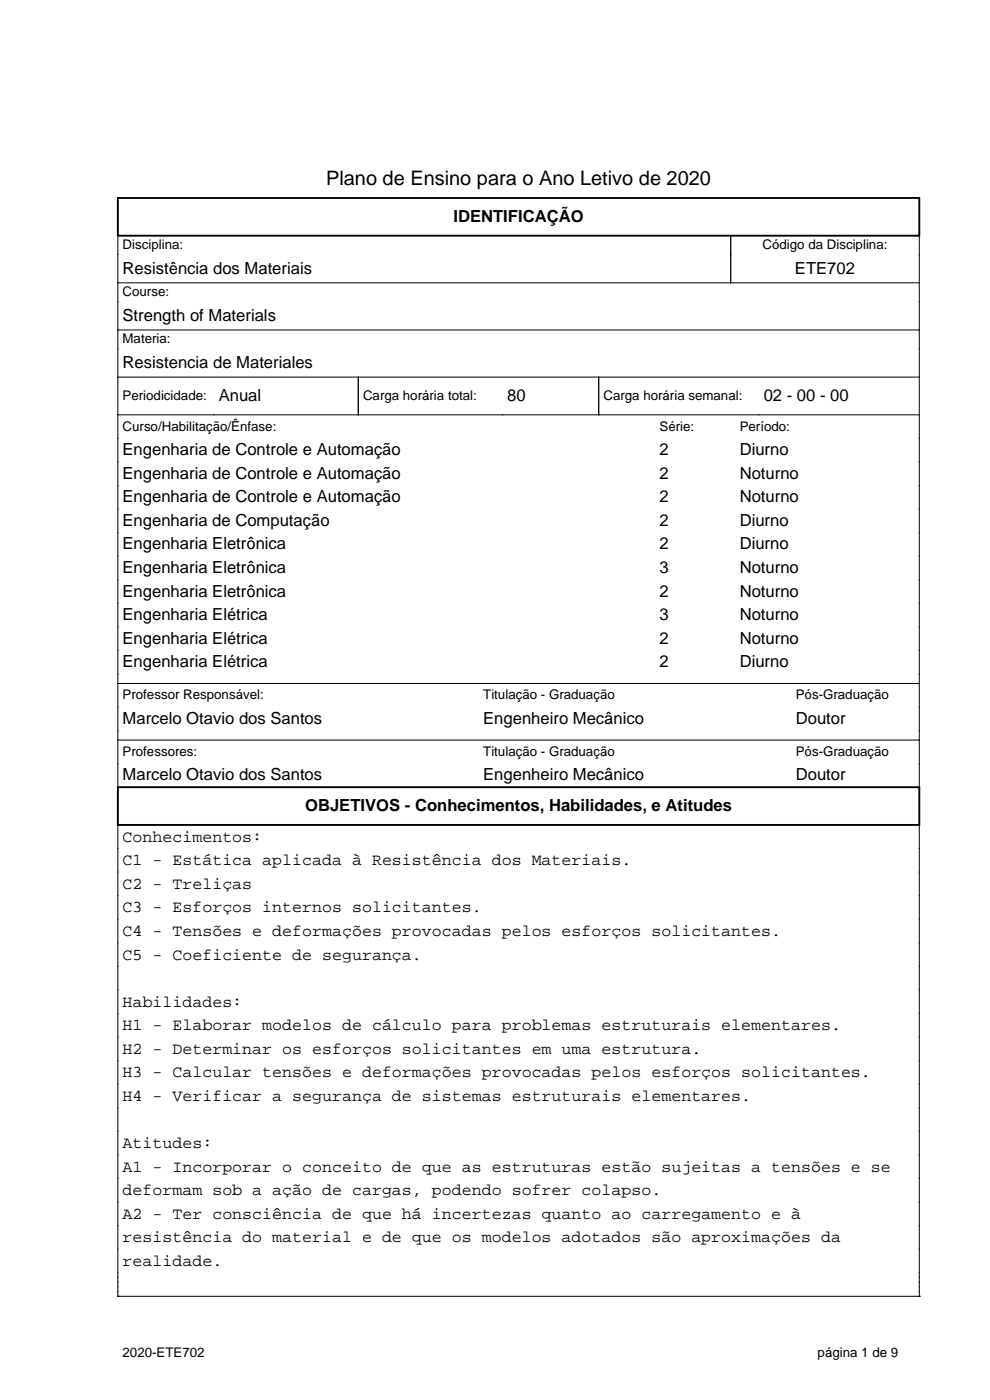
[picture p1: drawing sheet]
<svg xmlns="http://www.w3.org/2000/svg" width="210mm" height="297mm" viewBox="0 0 210 297" stroke-linecap="round" stroke-linejoin="round" font-family="sans-serif">
<defs><g id="words">
<text font-size="4.2" x="69.2" y="39.3">Plano de Ensino para o Ano Letivo de 2020</text>
<g font-size="3.5">
<text x="96.2" y="47.1">IDENTIFICAÇÃO</text>
<text x="26" y="58.1">Resistência dos Materiais</text>
<text x="168.6" y="58.1">ETE702</text>
<text x="26" y="68.1">Strength of Materials</text>
<text x="26" y="78.1">Resistencia de Materiales</text>
<text x="46.4" y="85.1">Anual</text>
<text x="107.6" y="85.1">80</text>
<text x="162" y="85.1">02 - 00 - 00</text>
<text x="26" y="96.6">Engenharia de Controle e Automação</text>
<text x="26" y="101.6">Engenharia de Controle e Automação</text>
<text x="139.9" y="96.6">2</text>
<text x="139.9" y="101.6">2</text>
<text x="156.9" y="96.6">Diurno</text>
<text x="156.9" y="101.6">Noturno</text>
<text x="26" y="106.6">Engenharia de Controle e Automação</text>
<text x="139.9" y="106.6">2</text>
<text x="156.9" y="106.6">Noturno</text>
<text x="26" y="111.6">Engenharia de Computação</text>
<text x="139.9" y="111.6">2</text>
<text x="156.9" y="111.6">Diurno</text>
<text x="26" y="116.6">Engenharia Eletrônica</text>
<text x="139.9" y="116.6">2</text>
<text x="156.9" y="116.6">Diurno</text>
<text x="26" y="121.6">Engenharia Eletrônica</text>
<text x="139.9" y="121.6">3</text>
<text x="156.9" y="121.6">Noturno</text>
<text x="26" y="126.6">Engenharia Eletrônica</text>
<text x="26" y="131.6">Engenharia Elétrica</text>
<text x="139.9" y="126.6">2</text>
<text x="139.9" y="131.6">3</text>
<text x="156.9" y="126.6">Noturno</text>
<text x="156.9" y="131.6">Noturno</text>
<text x="26" y="136.6">Engenharia Elétrica</text>
<text x="139.9" y="136.6">2</text>
<text x="156.9" y="136.6">Noturno</text>
<text x="26" y="141.6">Engenharia Elétrica</text>
<text x="139.9" y="141.6">2</text>
<text x="156.9" y="141.6">Diurno</text>
<text x="26" y="153.6">Marcelo Otavio dos Santos</text>
<text x="102.5" y="153.6">Engenheiro Mecânico</text>
<text x="168.8" y="153.6">Doutor</text>
<text x="26" y="165.6">Marcelo Otavio dos Santos</text>
<text x="102.5" y="165.6">Engenheiro Mecânico</text>
<text x="168.8" y="165.6">Doutor</text>
<text x="64.7" y="172.1">OBJETIVOS - Conhecimentos, Habilidades, e Atitudes</text>
<text x="26" y="178.6">Conhecimentos:</text>
<text x="26" y="183.6">C1 - Estática aplicada à Resistência dos Materiais.</text>
<text x="26" y="188.6">C2 - Treliças</text>
<text x="26" y="193.6">C3 - Esforços internos solicitantes.</text>
<text x="26" y="198.6">C4 - Tensões e deformações provocadas pelos esforços solicitantes.</text>
<text x="26" y="203.6">C5 - Coeficiente de segurança.</text>
<text x="26" y="213.6">Habilidades:</text>
<text x="26" y="218.6">H1 - Elaborar modelos de cálculo para problemas estruturais elementares.</text>
<text x="26" y="223.6">H2 - Determinar os esforços solicitantes em uma estrutura.</text>
<text x="26" y="228.6">H3 - Calcular tensões e deformações provocadas pelos esforços solicitantes.</text>
<text x="26" y="233.6">H4 - Verificar a segurança de sistemas estruturais elementares.</text>
<text x="26" y="243.6">Atitudes:</text>
<text x="26" y="248.6">A1 - Incorporar o conceito de que as estruturas estão sujeitas a tensões e se</text>
<text x="26" y="253.6">deformam sob a ação de cargas, podendo sofrer colapso.</text>
<text x="26" y="258.6">A2 - Ter consciência de que há incertezas quanto ao carregamento e à</text>
<text x="26" y="263.6">resistência do material e de que os modelos adotados são aproximações da</text>
<text x="26" y="268.6">realidade.</text>
</g>
<g font-size="2.8">
<text x="26" y="52.8">Disciplina:</text>
<text x="161.7" y="52.8">Código da Disciplina:</text>
<text x="26" y="62.8">Course:</text>
<text x="26" y="72.8">Materia:</text>
<text x="26" y="84.8">Periodicidade:</text>
<text x="77" y="84.8">Carga horária total:</text>
<text x="128" y="84.8">Carga horária semanal:</text>
<text x="26" y="91.3">Curso/Habilitação/Ênfase:</text>
<text x="139.9" y="91.3">Série:</text>
<text x="156.9" y="91.3">Período:</text>
<text x="26" y="148.3">Professor Responsável:</text>
<text x="102.5" y="148.3">Titulação - Graduação</text>
<text x="168.8" y="148.3">Pós-Graduação</text>
<text x="26" y="160.3">Professores:</text>
<text x="102.5" y="160.3">Titulação - Graduação</text>
<text x="168.8" y="160.3">Pós-Graduação</text>
<text x="26" y="287.8">2020-ETE702</text>
<text x="173.4" y="287.8">página 1 de 9</text>
</g>
</g></defs>
<path d="M25 42h170v8h-170zM25 167h170v8h-170z" fill="none" stroke="#000" stroke-width=".4"/>
<g fill="none" stroke="#000" stroke-width=".21">
<path d="M25 50v117M155 50v10M195 50v117M25 60h170M25 70h170M25 80h170M76 80v8M127 80v8M25 88h170M25 145h170M25 157h170M25 175v100"/>
<path d="M195 175v100M25 275h.1M25 275h170M195 275h.1"/>
</g>
<use href="#words"/>
</svg>
